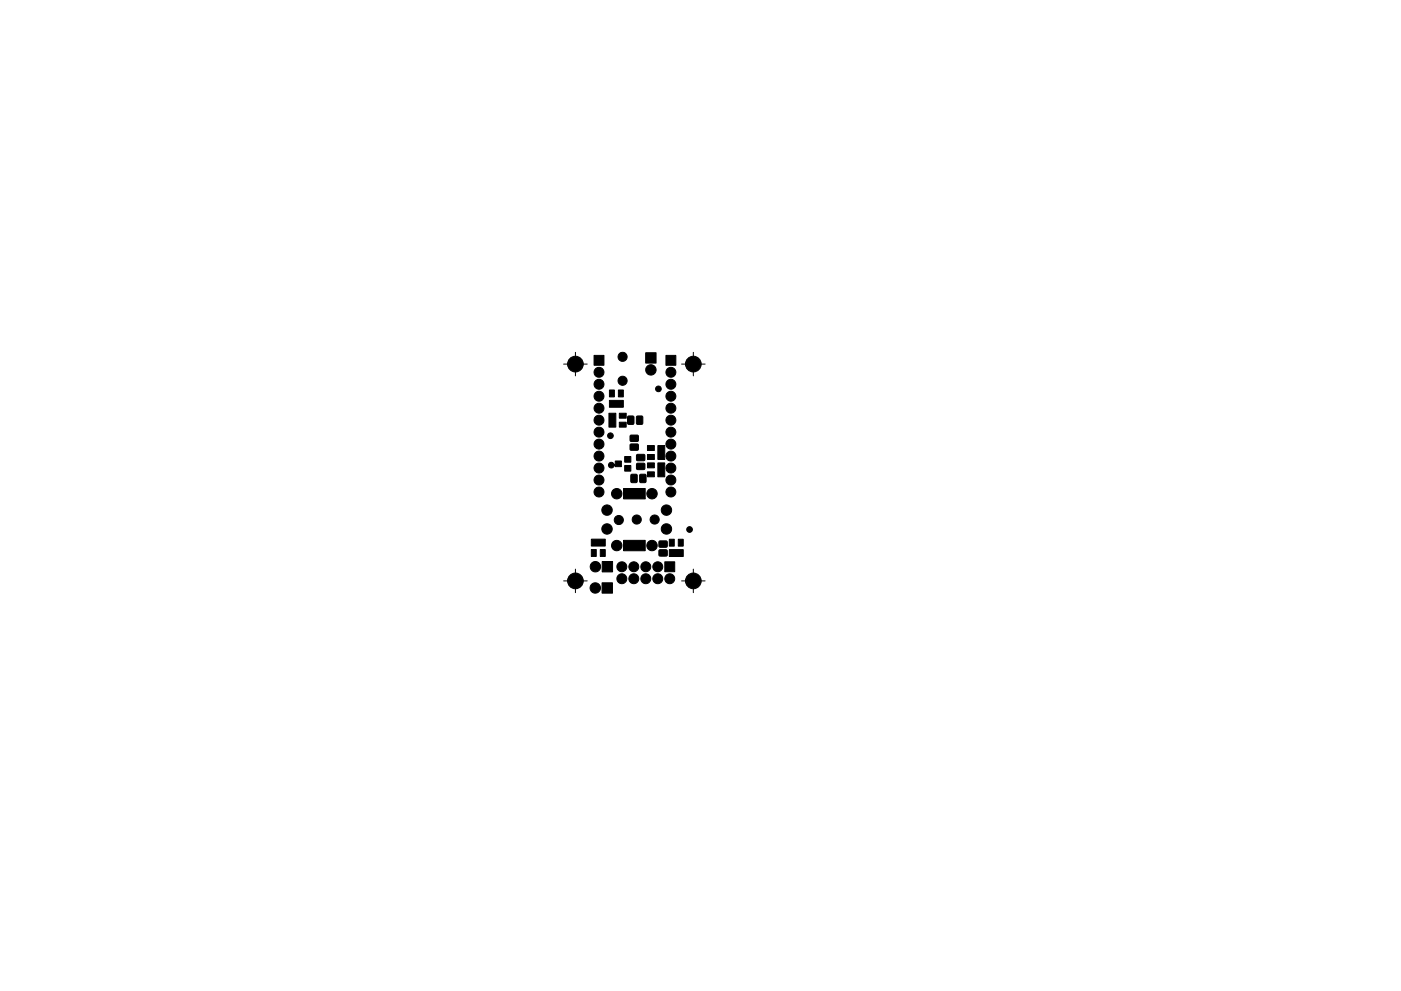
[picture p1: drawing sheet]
<svg xmlns="http://www.w3.org/2000/svg" width="297mm" height="210mm" viewBox="0 0 297 210" stroke-linecap="round" stroke-linejoin="round" font-family="sans-serif">
<g fill="none" stroke="#000" stroke-width=".21">
<path d="M119.5 77.2h5M122 74.7v5M144.5 77.2h5M147 74.7v5M119.5 123.2h5M122 120.7v5M144.5 123.2h5M147 120.7v5"/>
<circle cx="122" cy="77.2" r="1.67"/>
<circle cx="147" cy="77.2" r="1.67"/>
<circle cx="122" cy="123.2" r="1.67"/>
<circle cx="147" cy="123.2" r="1.67"/>
</g>
<g fill="#000" stroke="#000" stroke-width=".21">
<path d="M125.9 75.4h2.2v2.1h-2.2zM136.9 74.8h2.2v2.2h-2.2zM141.2 75.4h2.1v2.1h-2.1zM129.2 82.7h1.1v1.5h-1.1zM129.1 87.7h1.5v2.9h-1.5zM129.1 98.3a.74 .74 0 0 1 1.2 .4l.1-.1v-.8h1.3v1.2h-1.3l-.1-.3a.63 .63 0 0 1-.8 .5 .63 .63 0 0 1-.4-.9zM129.2 84.9h3v1.5h-3zM131.1 82.7h1.1v1.5h-1.1zM131.3 89.6h1.5v1h-1.5zM131.3 87.7h1.5v1h-1.5zM132.4 98.8h1.3v1.2h-1.3zM132.4 96.9h1.3v1.2h-1.3z"/>
<path d="M133.1 88.3l1-.1 .3 .2v1.4l-.1 .2h-1l-.2-.1zM133.7 94.3l1.5-.1 .2 .3-.1 .9-.2 .2-1.4-.1-.1-.2zM133.7 92.4l1.5-.1 .2 .3-.1 1-.2 .1-1.4-.1-.1-.2zM135 88.3l1-.1 .2 .2 .1 1.4-.1 .2h-1l-.2-.1zM135 98.3h1.6l.1 .3v.9l-.2 .1h-1.4l-.2-.2zM135 96.5l1.6-.1 .1 .3v.9l-.2 .2-1.4-.1-.2-.2zM137.3 98.2h1.4v1.1h-1.4zM137.3 96.4h1.4v1.1h-1.4zM137.3 94.5h1.4v1.1h-1.4zM139.5 98.2h1.4v3h-1.4zM139.5 94.5h1.4v3h-1.4zM125.4 116.6h1v1.5h-1z"/>
<path d="M127.3 116.6h1v1.5h-1zM125.4 114.4h2.9v1.5h-2.9zM133.8 100.7l1-.1 .3 .1v1.4l-.1 .3h-1l-.2-.1zM135.7 100.7l1-.1 .2 .1 .1 1.4-.1 .3h-1l-.2-.1zM132.2 114.6h4.6v2.2h-4.6zM132.2 103.6h4.6v2.2h-4.6zM137.3 100.1h1.4v1.1h-1.4zM139.8 116.7h1.6l.1 .2-.1 1-.2 .1h-1.4l-.1-.3zM139.8 114.8h1.6l.1 .2-.1 1-.2 .1h-1.4l-.1-.3zM141.9 114.4h1.1v1.5h-1.1zM141.9 116.6h3v1.5h-3zM143.8 114.4h1.1v1.5h-1.1z"/>
<path d="M127.7 123.6h2.2v2.2h-2.2zM127.7 119.1h2.2v2.2h-2.2zM140.9 119.2h2.1v2.1h-2.1z"/>
<circle cx="122" cy="77.3" r="1.55"/>
<circle cx="127" cy="79" r="1.05"/>
<circle cx="132" cy="75.7" r=".97"/>
<circle cx="138" cy="78.5" r="1.11"/>
<circle cx="142.2" cy="79" r="1.05"/>
<circle cx="147" cy="77.3" r="1.55"/>
<circle cx="127" cy="96.8" r="1.05"/>
<circle cx="127" cy="94.2" r="1.05"/>
<circle cx="127" cy="89.2" r="1.05"/>
<circle cx="127" cy="81.5" r="1.05"/>
<circle cx="127" cy="84.1" r="1.05"/>
<circle cx="127" cy="86.6" r="1.05"/>
<circle cx="127" cy="91.7" r="1.05"/>
<circle cx="127" cy="99.3" r="1.05"/>
<circle cx="129.4" cy="92.4" r=".6"/>
<circle cx="132" cy="80.8" r=".97"/>
<circle cx="139.6" cy="82.5" r=".6"/>
<circle cx="142.2" cy="96.8" r="1.05"/>
<circle cx="142.2" cy="94.2" r="1.05"/>
<circle cx="142.2" cy="91.7" r="1.05"/>
<circle cx="142.2" cy="89.2" r="1.05"/>
<circle cx="142.2" cy="84.1" r="1.05"/>
<circle cx="142.2" cy="81.5" r="1.05"/>
<circle cx="142.2" cy="86.6" r="1.05"/>
<circle cx="142.2" cy="99.3" r="1.05"/>
<circle cx="127" cy="104.4" r="1.05"/>
<circle cx="127" cy="101.9" r="1.05"/>
<circle cx="128.7" cy="112.2" r="1.11"/>
<circle cx="128.7" cy="108.2" r="1.11"/>
<circle cx="130.8" cy="104.7" r="1.1"/>
<circle cx="130.8" cy="115.7" r="1.11"/>
<circle cx="131.2" cy="110.3" r=".96"/>
<circle cx="135" cy="110.2" r=".97"/>
<circle cx="138.2" cy="115.7" r="1.11"/>
<circle cx="138.2" cy="104.7" r="1.11"/>
<circle cx="138.8" cy="110.2" r=".97"/>
<circle cx="141.3" cy="112.2" r="1.11"/>
<circle cx="141.3" cy="108.2" r="1.11"/>
<circle cx="142.2" cy="104.4" r="1.05"/>
<circle cx="142.2" cy="101.9" r="1.05"/>
<circle cx="146.2" cy="112.3" r=".6"/>
<circle cx="122" cy="123.3" r="1.55"/>
<circle cx="126.2" cy="124.7" r="1.11"/>
<circle cx="126.2" cy="120.2" r="1.11"/>
<circle cx="131.8" cy="122.8" r="1.05"/>
<circle cx="131.8" cy="120.3" r="1.05"/>
<circle cx="134.4" cy="122.8" r="1.05"/>
<circle cx="134.4" cy="120.3" r="1.05"/>
<circle cx="136.9" cy="122.8" r="1.05"/>
<circle cx="136.9" cy="120.3" r="1.05"/>
<circle cx="139.5" cy="122.8" r="1.05"/>
<circle cx="139.5" cy="120.3" r="1.05"/>
<circle cx="142" cy="122.8" r="1.05"/>
<circle cx="147" cy="123.3" r="1.55"/>
</g>
</svg>
